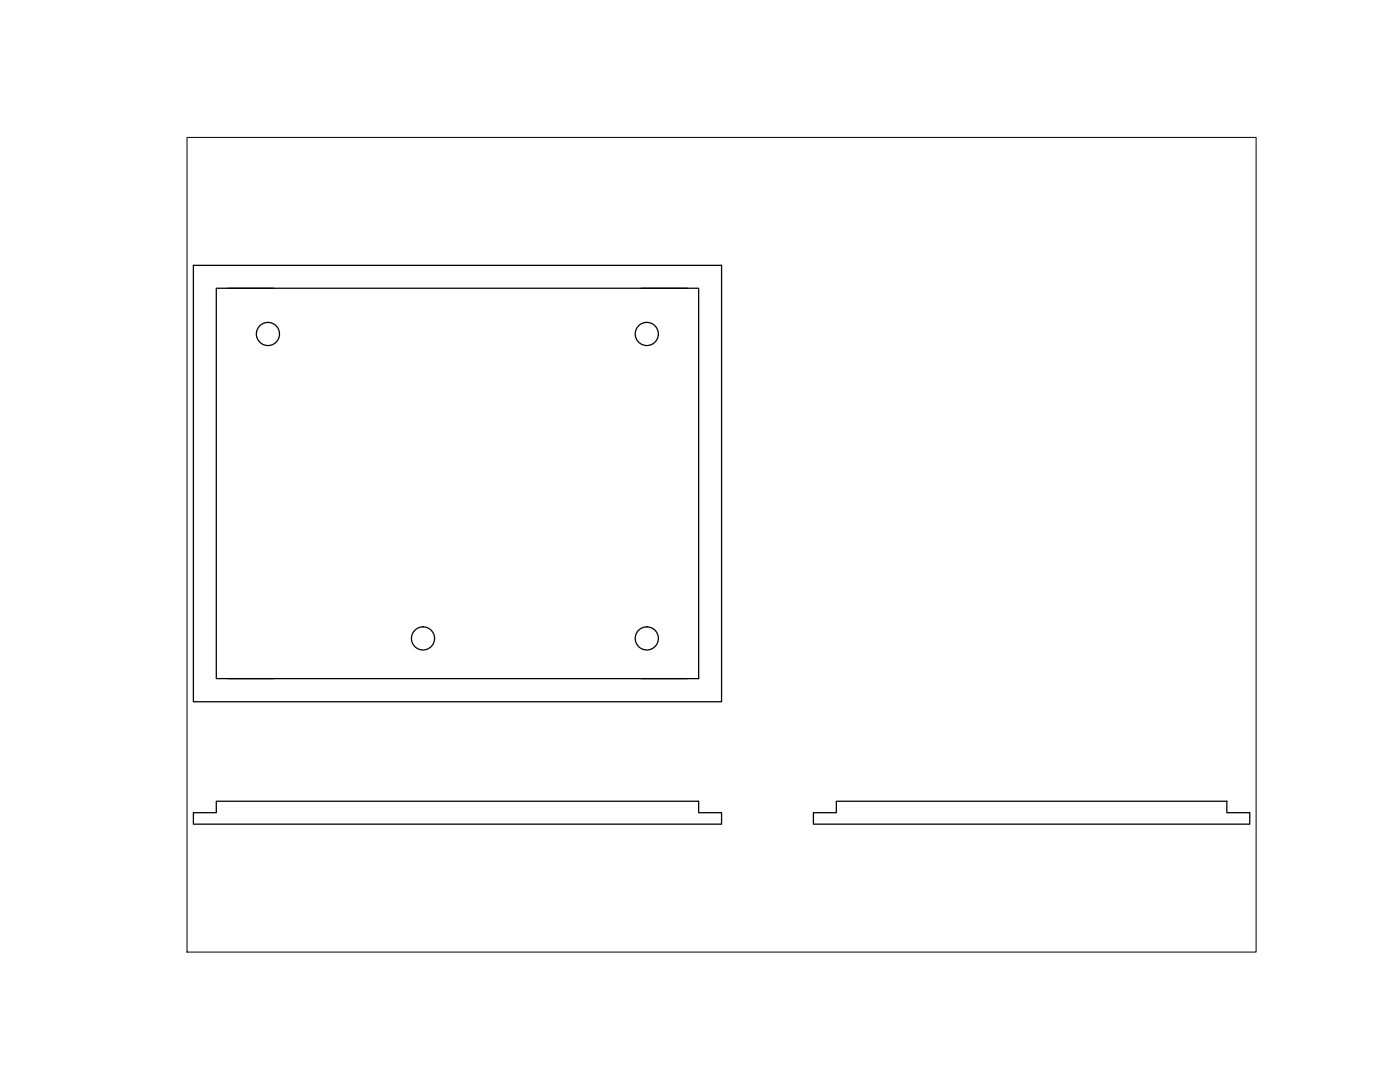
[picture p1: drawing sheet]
<svg xmlns="http://www.w3.org/2000/svg" width="279mm" height="216mm" viewBox="0 0 279 216" stroke-linecap="round" stroke-linejoin="round" font-family="sans-serif">
<!-- layer: 0 -->
<g fill="none" stroke="#000" stroke-width=".25">
<path d="M38.6 52.9h105.4v87.1h-105.4zM43.2 57.5h96.2v77.9h-96.2zM45.5 57.5h9.1M128 57.5h9.1M45.5 135.4h9.1M128 135.4h9.1M38.6 162.2h4.6v-2.3h96.2v2.3h4.6v2.3h-105.4zM162.3 162.2h4.6v-2.3h77.9v2.3h4.6v2.3h-87.1z"/>
<circle cx="53.5" cy="66.6" r="2.31"/>
<circle cx="129.1" cy="66.6" r="2.31"/>
<circle cx="84.4" cy="127.4" r="2.31"/>
<circle cx="129.1" cy="127.4" r="2.31"/>
</g>
<path d="M37.3 27.4h213.4v162.6h-213.4z" fill="none" stroke="#000" stroke-width=".2"/>
</svg>
